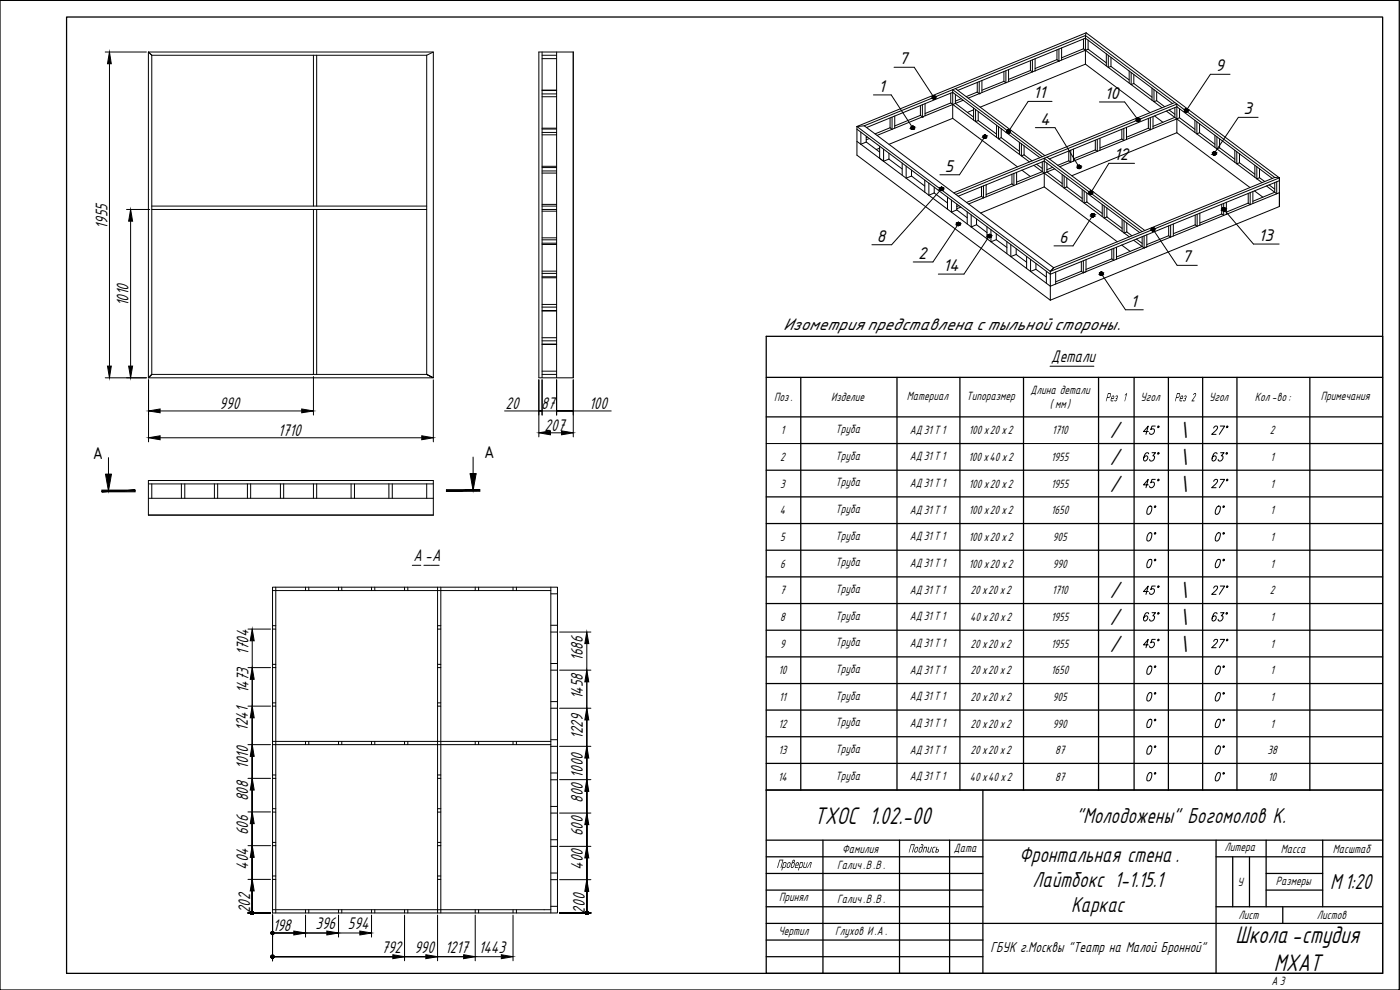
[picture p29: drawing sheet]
<svg xmlns="http://www.w3.org/2000/svg" width="420mm" height="297mm" viewBox="0 0 420 297" stroke-linecap="round" stroke-linejoin="round" font-family="sans-serif">
<defs><g id="words">
<g font-size="8">
<text x="244.3" y="247.1">ТХОС 1.02.-00</text>
<text x="370.8" y="282.9">Школа-студия</text>
<text x="382.3" y="291.2">МХАТ</text>
</g>
<g font-size="7.9">
<text x="333" y="131.5">/</text>
<text x="353.8" y="131.5">\</text>
<text x="333" y="139.5">/</text>
<text x="353.8" y="139.5">\</text>
<text x="333" y="147.5">/</text>
<text x="353.8" y="147.5">\</text>
<text x="333" y="179.5">/</text>
<text x="353.8" y="179.5">\</text>
<text x="333" y="187.5">/</text>
<text x="353.8" y="187.5">\</text>
<text x="333" y="195.5">/</text>
<text x="353.8" y="195.5">\</text>
</g>
<g font-size="7.2">
<text x="322.9" y="246.8">&quot;Молодожены&quot; Богомолов К.</text>
<text x="305.9" y="258.6">Фронтальная стена .</text>
<text x="309.9" y="266.1">Лайтбокс 1-1.15.1</text>
<text x="399.2" y="266.8">М1:20</text>
<text x="321.4" y="273.6">Каркас</text>
</g>
<g font-size="6.2">
<text x="341.8" y="139.7">63°</text>
<text x="362.7" y="139.7">63°</text>
<text x="342.9" y="163.7">0°</text>
<text x="363.4" y="163.7">0°</text>
<text x="341.8" y="187.7">63°</text>
<text x="362.7" y="187.7">63°</text>
<text x="347.8" y="211.7" transform="rotate(-90 347.8 211.7)">0°</text>
<text x="368.3" y="211.7" transform="rotate(-90 368.3 211.7)">0°</text>
<text x="347.8" y="235.7" transform="rotate(-90 347.8 235.7)">0°</text>
<text x="368.3" y="235.7" transform="rotate(-90 368.3 235.7)">0°</text>
</g>
<g font-size="5.7">
<text x="341.8" y="131.6">45°</text>
<text x="362.3" y="131.6">27°</text>
<text x="341.8" y="147.5">45°</text>
<text x="362.3" y="147.5">27°</text>
<text x="342.9" y="155.6">0°</text>
<text x="363.4" y="155.6">0°</text>
<text x="342.9" y="171.4">0°</text>
<text x="363.4" y="171.4">0°</text>
<text x="341.8" y="179.6">45°</text>
<text x="362.3" y="179.6">27°</text>
<text x="341.8" y="195.4">45°</text>
<text x="362.3" y="195.4">27°</text>
<text x="342.9" y="203.6">0°</text>
<text x="363.4" y="203.6">0°</text>
<text x="342.9" y="219.4">0°</text>
<text x="363.4" y="219.4">0°</text>
<text x="342.9" y="227.5">0°</text>
<text x="363.4" y="227.5">0°</text>
</g>
<g font-size="5.6">
<text x="32.2" y="68.6" transform="rotate(-90 32.2 68.6)">1955</text>
<text x="38.6" y="91.9" transform="rotate(-90 38.6 91.9)">1010</text>
<text x="315.5" y="108.5">Детали</text>
<text x="65.9" y="122.7">990</text>
<text x="151.7" y="122.7">20</text>
<text x="162.4" y="122.7">87</text>
<text x="176.8" y="122.7">100</text>
<text x="83.5" y="130.8">1710</text>
<text x="163.4" y="129.3">207</text>
<text x="124.1" y="168.2">А -А</text>
<text x="74.5" y="196.5" transform="rotate(-90 74.5 196.5)">1704</text>
<text x="174.9" y="198.3" transform="rotate(-90 174.9 198.3)">1686</text>
<text x="74.5" y="208.1" transform="rotate(-90 74.5 208.1)">1473</text>
<text x="174.9" y="209.9" transform="rotate(-90 174.9 209.9)">1458</text>
<text x="74.4" y="219.4" transform="rotate(-90 74.4 219.4)">1241</text>
<text x="174.9" y="221.8" transform="rotate(-90 174.9 221.8)">1229</text>
<text x="74.5" y="230.7" transform="rotate(-90 74.5 230.7)">1010</text>
<text x="174.9" y="233.3" transform="rotate(-90 174.9 233.3)">1000</text>
<text x="74.5" y="240.4" transform="rotate(-90 74.5 240.4)">808</text>
<text x="174.9" y="240.9" transform="rotate(-90 174.9 240.9)">800</text>
<text x="74.5" y="250.6" transform="rotate(-90 74.5 250.6)">606</text>
<text x="174.9" y="250.9" transform="rotate(-90 174.9 250.9)">600</text>
<text x="74.5" y="260.9" transform="rotate(-90 74.5 260.9)">404</text>
<text x="174.9" y="261" transform="rotate(-90 174.9 261)">400</text>
<text x="75.1" y="274.1" transform="rotate(-90 75.1 274.1)">202</text>
<text x="175.5" y="274.1" transform="rotate(-90 175.5 274.1)">200</text>
<text x="81.9" y="279.3">198</text>
<text x="94.7" y="278.8">396</text>
<text x="104.4" y="278.8">594</text>
<text x="114.5" y="285.9">792</text>
<text x="124.4" y="285.9">990</text>
<text x="133.6" y="285.9">1217</text>
<text x="143.7" y="285.8">1443</text>
</g>
<g font-size="4.9">
<text x="269.8" y="19.3">7</text>
<text x="364.7" y="21.4">9</text>
<text x="263.6" y="27.6">1</text>
<text x="310" y="29.5">11</text>
<text x="331.4" y="29.7">10</text>
<text x="373.2" y="34.3">3</text>
<text x="312.2" y="37.4">4</text>
<text x="283.5" y="51.5">5</text>
<text x="334.3" y="48.1">12</text>
<text x="263.2" y="72.5">8</text>
<text x="275.6" y="77.7">2</text>
<text x="317.8" y="72.9">6</text>
<text x="377.7" y="72.3">13</text>
<text x="283.1" y="81.4">14</text>
<text x="354.8" y="78.7">7</text>
<text x="339.3" y="92.1">1</text>
<text x="235" y="98.9">Изометрия представлена с тыльной стороны.</text>
<text x="27.9" y="137.6">А</text>
<text x="145.3" y="137.4">А</text>
</g>
<text font-size="4.8" x="297.3" y="285.6">ГБУК г.Москвы &quot;Театр на Малой Бронной&quot;</text>
<g font-size="4">
<text x="309.2" y="118.1">Длина детали</text>
<text x="232.3" y="120.4">Поз.</text>
<text x="249.5" y="120.4">Изделие</text>
<text x="272.1" y="120">Материал</text>
<text x="290.1" y="120">Типоразмер</text>
<text x="315.1" y="122.5">( мм)</text>
<text x="331.7" y="120.4">Рез</text>
<text x="336.9" y="120.4">1</text>
<text x="342.3" y="120.4">Угол</text>
<text x="352.4" y="120.4">Рез 2</text>
<text x="362.8" y="120.4">Угол</text>
<text x="376.6" y="120.4">Кол-во:</text>
<text x="396.4" y="120">Примечания</text>
<text x="234.3" y="130.3">1</text>
<text x="250.7" y="129.9">Труба</text>
<text x="273" y="130.2">АД 31Т 1</text>
<text x="290.7" y="130.3">100 х20 х2</text>
<text x="315.7" y="130.3">1710</text>
<text x="381.1" y="130.3">2</text>
<text x="250.7" y="138">Труба</text>
<text x="234.1" y="138.3">2</text>
<text x="273" y="138.1">АД 31Т 1</text>
<text x="290.7" y="138.3">100 х40х2</text>
<text x="315.5" y="138.3">1955</text>
<text x="381.3" y="138.3">1</text>
<text x="234.1" y="146.3">3</text>
<text x="250.7" y="146">Труба</text>
<text x="273" y="146.1">АД 31Т 1</text>
<text x="290.7" y="146.3">100 х20 х2</text>
<text x="315.5" y="146.3">1955</text>
<text x="381.3" y="146.3">1</text>
<text x="234" y="154.3">4</text>
<text x="250.7" y="154">Труба</text>
<text x="273" y="154.1">АД 31Т 1</text>
<text x="290.7" y="154.3">100 х20 х2</text>
<text x="315.5" y="154.3">1650</text>
<text x="381.3" y="154.3">1</text>
<text x="250.7" y="162">Труба</text>
<text x="234.1" y="162.3">5</text>
<text x="273" y="162.1">АД 31Т 1</text>
<text x="290.7" y="162.3">100 х20 х2</text>
<text x="316" y="162.3">905</text>
<text x="381.3" y="162.3">1</text>
<text x="234.1" y="170.3">6</text>
<text x="250.7" y="170">Труба</text>
<text x="273" y="170.1">АД 31Т 1</text>
<text x="290.7" y="170.3">100 х20 х2</text>
<text x="316" y="170.3">990</text>
<text x="381.3" y="170.3">1</text>
<text x="234.1" y="178.3">7</text>
<text x="250.7" y="178">Труба</text>
<text x="273" y="178.1">АД 31Т 1</text>
<text x="291.3" y="178.3">20 х20 х2</text>
<text x="315.7" y="178.3">1710</text>
<text x="381.1" y="178.3">2</text>
<text x="250.7" y="186">Труба</text>
<text x="234.1" y="186.3">8</text>
<text x="273" y="186.1">АД 31Т 1</text>
<text x="291.2" y="186.3">40 х20 х2</text>
<text x="315.5" y="186.3">1955</text>
<text x="381.3" y="186.3">1</text>
<text x="234.1" y="194.3">9</text>
<text x="250.7" y="194">Труба</text>
<text x="273" y="194.1">АД 31Т 1</text>
<text x="291.3" y="194.3">20 х20 х2</text>
<text x="315.5" y="194.3">1955</text>
<text x="381.3" y="194.3">1</text>
<text x="233.6" y="202.3">10</text>
<text x="250.7" y="202">Труба</text>
<text x="273" y="202.1">АД 31Т 1</text>
<text x="291.3" y="202.3">20 х20 х2</text>
<text x="315.5" y="202.3">1650</text>
<text x="381.3" y="202.3">1</text>
<text x="250.7" y="210">Труба</text>
<text x="233.8" y="210.3">11</text>
<text x="273" y="210.1">АД 31Т 1</text>
<text x="291.3" y="210.3">20 х20 х2</text>
<text x="316" y="210.3">905</text>
<text x="381.3" y="210.3">1</text>
<text x="233.6" y="218.3">12</text>
<text x="250.7" y="218">Труба</text>
<text x="273" y="218.1">АД 31Т 1</text>
<text x="291.3" y="218.3">20 х20 х2</text>
<text x="316" y="218.3">990</text>
<text x="381.3" y="218.3">1</text>
<text x="233.6" y="226.3">13</text>
<text x="250.7" y="226">Труба</text>
<text x="273" y="226.1">АД 31Т 1</text>
<text x="291.3" y="226.3">20 х20 х2</text>
<text x="316.7" y="226.3">87</text>
<text x="380.4" y="226.3">38</text>
<text x="250.7" y="234">Труба</text>
<text x="233.5" y="234.3">14</text>
<text x="273" y="234.1">АД 31Т 1</text>
<text x="291.1" y="234.3">40х40 х2</text>
<text x="316.7" y="234.3">87</text>
<text x="380.6" y="234.3">10</text>
<text x="252.7" y="255.8">Фамилия</text>
<text x="272.5" y="255.8">Подпись</text>
<text x="286.3" y="255.6">Дата</text>
<text x="367.5" y="255.4">Литера</text>
<text x="384.4" y="255.8">Масса</text>
<text x="400" y="255.8">Масштаб</text>
<text x="233" y="260.4">Проверил</text>
<text x="251.2" y="260.8">Галич.В.В.</text>
<text x="371.3" y="265.8">У</text>
<text x="382.9" y="265.5">Размеры</text>
<text x="233.8" y="270.5">Принял</text>
<text x="251.2" y="270.8">Галич.В.В.</text>
<text x="371.6" y="275.8">Лист</text>
<text x="395.2" y="275.8">Листов</text>
<text x="233.6" y="280.4">Чертил</text>
<text x="250.6" y="280.4">Глухов И.А.</text>
<text x="381.6" y="295.6">А 3</text>
</g>
</g></defs>
<!-- layer: 0 -->
<g fill="none" stroke="#000" stroke-width=".3">
<path d="M44.5 15.6h85.5v97.8h-85.5zM94.1 16.6v45.2M95 16.6v45.2M128.1 16.6h-82.5l-1.1-1 1.1 1v95.7l-1.1 1.1 1.1-1.1h82.5M128.1 16.6v95.7M130 15.6l-1.9 1M161.7 15.6h10.3v97.8h-10.3zM162.7 16.6h4.3M162.7 15.6v97.8M162.7 17.6h4.3M167 15.6v97.8M309.2 18.2v3"/>
<path d="M309.8 18v3.6l-.6-.4M310.6 17.6v3.7M317.2 17.9l-6.6 2.7M317.2 15v2.9M317.8 14.7v3.7l-.6-.5M318.6 14.4v3.6M325.2 14.6l-6.6 2.7M325.2 14.6l23.5 17.7M325.2 11.7v2.9M325.8 10.7v8.5M325.8 10.7l-66.4 27M325.8 19.2l-31.6 13"/>
<path d="M325.8 19.2l19.4 14.6M325.8 10.7l56.8 42.5M326 9.8l-.2 .9M326 9.8l-68.8 28.2M326 9.8l58 43.6M326.6 14.8l5.4 4.1M326.6 12.1v2.7M326.6 14.8l-36 14.6M332 16.2v3.6M332.6 16.6v3.6l.8-.3M333.4 19.9l5.5 4.1M333.4 17.2v2.7"/>
<path d="M162.7 38.5h4.3M162.7 27h4.3M162.7 29h4.3M162.7 28.2h4.3M162.7 27.2h4.3M162.7 39.7h4.3M162.7 38.7h4.3M257.2 38v8.6l58 43.5M257.2 38.8l58 43.5 68.8-28.1M257.2 38l58 43.4M258.4 39.7v3.6l1.6-.7M259.4 37.7l-2.2 .3"/>
<path d="M259.4 37.7l56.8 42.6M260.1 38.3l25.8-10.6 26.2 19.6M267.1 38.3l-4.5 1.9M267.1 35.4v2.9M267.7 35.2v3.6l-.6-.5M268.5 34.8v3.7M276.2 34.6l-7.7 3.2M276.2 31.7v2.9M276.2 34.6l.6 .5M276.8 35.1h.1M276.8 31.4v3.7M277.6 31.1v3.6"/>
<path d="M285.3 30.9l-7.7 3.2M285.3 30.9l23.6 17.7M285.3 28v2.9M285.9 35.5v-8.6l26.9 20.1M285.9 35.5l-19.1 7.8M285.9 35.5l19.5 14.6M286.7 26.6l26.9 20.1M286.7 28.3v2.7l5.5 4.1M287.4 27.1l38.4-15.6 26.1 19.6M288.5 29.6l-1.8 .7M289.1 30.1l-25.9 10.5M292.2 32.4v3.7"/>
<path d="M292.2 33l-1.9 .7M292.8 32.9v3.6l.8-.3M293.3 27.6l-3.3 1.4M293.3 24.7v2.9M293.3 27.6l.6 .5M293.6 33.5v2.7M293.6 36.2l5.5 4M293.9 28.1h.1M293.9 24.5v3.6M294.7 24.2v3.6M299.1 37.6v3.6M299.7 38v3.6l.8-.3"/>
<path d="M300.5 38.6v2.7M301.3 24.4l-6.6 2.7M301.3 21.4v3M301.9 21.2v3.6l-.6-.4M302.7 20.9v3.6M309.2 21.2l-6.5 2.6M336.7 38.8v2.9M337.3 38.6v3.6l-.6-.5M338.1 38.2v3.7M338.9 21.3v3.6M339.5 21.7v3.7l.8-.4M340.3 25l5.4 4.2"/>
<path d="M340.3 22.4v2.6M344.6 35.5v3M344.6 38.5l-6.5 2.7M345.2 35.3v3.6l-.6-.4M345.7 26.4v3.7M346 35v3.6M346.3 26.9v3.6l.8-.3M346.5 34.8l2.5 1.9M347.1 30.2l2.4 1.8M347.1 27.5v2.7M350.1 33.3l28.7 21.5M350.9 33l1.7 1.3"/>
<path d="M352.6 30.8l-66.3 27.1M352.6 32.3v2.9l-6.6 2.7M353.2 39.8v-8.6l-66.3 27.1M353.2 39.8l22 16.5M353.2 39.8l-31.6 12.9M354 35.3l4.6 3.5M354 35.3l-35.9 14.7M354 32.7v2.6M358.6 36.1v3.6M359.2 36.6v3.6l.8-.4M360 39.8l4.6 3.5M360 37.2v2.6"/>
<path d="M162.7 49.9h4.3M162.7 51.9h4.3M162.7 40.5h4.3M162.7 51.3h4.3M162.7 50.3h4.3M257.2 42.4l58 43.5 68.8-28.1M260 40.9v1.7M260 42.6l4 3M260.3 41.1l-.3 .2M260.9 41.6l-.9 .3M264 43.9v3.6l1.2 .9M264 44.5l-1 .4"/>
<path d="M265.2 44.8v3.6M266.8 47.7l-1.6 .7M266.8 47.7l4 3M266.8 46v1.7M270.8 49v3.6M271.9 49.9v3.6l1.7-.7M273.6 52.8l3.9 3M273.6 51v1.8M277.5 54v3.7M278.8 54.9v3.7l1.6-.7M280.4 56.2v1.7M280.4 57.9l4 3"/>
<path d="M284.4 59.1v3.7M287.6 58.9l25.8-10.6 28.7 21.5M294.6 56v2.9M294.6 58.9l-4.5 1.8M295.1 55.7v3.7l-.5-.5M296 55.4v3.6M300.5 41.3l5.4 4.1M303.7 52.3v2.9M303.7 55.2l.5 .5M303.7 55.2l-7.7 3.2M304.3 52v3.7M305.1 51.7v3.6"/>
<path d="M305.9 42.7v3.6M306.5 43.2v3.6l.8-.3M306.7 51l2.5 1.9M307.3 43.8v2.7M307.3 46.5l2.5 1.8M310.3 49.6l28.6 21.5M311.1 49.3l1.7 1.2M312.8 48.5v3l-7.7 3.1M313.4 47.5l29.4 22M313.4 47.5v8.6M313.4 56.1l21.9 16.4M313.4 47.5l.1 .1"/>
<path d="M313.4 56.1l-19.1 7.8M314.2 47.1l29.4 22.1M314.2 48.9v2.7l4.6 3.5M314.9 47.7l38.3-15.7 28.6 21.5M315.9 50.2l-1.7 .7M316.5 50.7l-25.8 10.5M318.8 52.4v3.6M319.4 52.8v3.6l.8-.3M320.2 53.4v2.7M320.2 56.1l4.6 3.4M320.8 45.3v2.9M320.8 48.2l-3.3 1.4"/>
<path d="M321.4 45.1v3.6l-.6-.5M322.2 44.7v3.6M324.8 56.8v3.7M325.4 57.3v3.6l.8-.3M326.2 57.9v2.7M328.7 42.1v2.9M328.7 45l-6.5 2.7M329.3 41.8v3.6l-.6-.4M330.1 41.5v3.6M336.7 41.7l-6.6 2.7M364.6 40.6v3.6M365.2 41v3.6l.8-.2"/>
<path d="M366 44.4l4.6 3.4M366 41.6v2.8M370.6 45.1v3.6M371.2 45.5v3.6l.8-.3M372 48.8l4.6 3.5M372 46.1v2.7M374.6 58v2.9M375.2 57.8v3.6l-.6-.5M376 57.4v3.7M376.5 57.3l2.5 1.9M376.6 49.6v3.6M377.2 50v3.7l.8-.4"/>
<path d="M378 53.3l1.6 1.2M378 50.6v2.7M380.9 55.5l1.7 1.3M382.6 53.2l1.4 .2M382.6 53.2l-66.4 27.1M382.6 54.8v2.9l-6.6 2.7M383.2 54.5v3.7l-3.1-2.4M384 53.4v8.6l-68.8 28.1M384 53.4l-68.8 28M45.6 62.9h82.5M45.6 61.8h82.5M94.1 62.9v49.4"/>
<path d="M95 62.9v49.4M162.7 62.9h4.3M162.7 61.8h4.3M162.7 71.4h4.3M162.7 73.3h4.3M162.7 61.3h4.3M162.7 63.4h4.3M162.7 73h4.3M162.7 72h4.3M285.5 60v3.7l1.6-.7M287.1 61.2v1.8M287.1 63l3.2 2.3"/>
<path d="M287.8 61.7l-.7 .3M288.4 62.1l-1.3 .5M290.3 63.6v3.6M291.5 64.5v3.6l1.6-.7M293.1 65.7v1.7M293.1 67.4l3.1 2.4M296.2 68.1v3.6M297.4 68.9v3.6l1.6-.6M299 70.1v1.8M299 71.9l3.2 2.3M302.2 72.5v3.6M303.4 73.4v3.6l1.6-.6"/>
<path d="M305 74.6v1.8M305 76.4l3.1 2.3M308.1 76.9v3.6M309.3 77.8v3.6l1.6-.6M310.9 79v1.8M324.5 78.5v2.9M325.1 78.2v3.7M325.9 77.9v3.6l-.8 .4M326.2 60.6l4.6 3.4M330.8 61.4v3.6M331.4 61.8v3.6l.8-.3M332.2 62.4v2.7"/>
<path d="M332.2 65.1l4.6 3.4M333.7 74.7v3M333.7 77.7l-7.8 3.1M334.3 74.5v3.6l-.6-.4M335.1 74.2v3.6M336.6 73.5l2.6 1.9M336.8 65.9v3.6M337.4 66.3v3.6l.8-.3M338.2 66.9v2.7M338.2 69.6l1.5 1.2M340.2 72.1l3.2 2.3M341 71.7l1.8 1.3"/>
<path d="M342.8 71v2.9l-7.7 3.2M343.4 70.8v3.6M344.2 70.5v3.6l-.8 .3M350.7 67.8v2.9M350.7 70.7l-6.5 2.7M351.3 67.5v3.6l-.6-.4M352.1 67.2v3.6M358.7 64.5v3M358.7 67.5l-6.5 2.6M359.3 64.3v3.6l-.6-.4M360.1 64v3.6M366.6 61.3v2.9"/>
<path d="M366.6 64.2l-6.4 2.7M367.2 61v3.6l-.6-.4M368 60.7v3.6M374.6 60.9l-6.5 2.7M162.7 91.3h4.3M162.7 93.3h4.3M162.7 81.4h4.3M162.7 83.3h4.3M162.7 93.2h4.3M162.7 92.1h4.3M162.7 83h4.3M162.7 82h4.3"/>
<path d="M310.9 80.8l3.1 2.3M314 81.4v3.6M315.2 81.4v8.7M316.2 80.3l-1 1.1M316.8 81.6v3.6M324.5 81.4l.6 .5M324.5 81.4l-7.6 3.1M128.1 112.3l1.9 1.1-1.9-1.1M162.7 112.3h4.3M162.7 111.4h4.3M162.7 101.3h4.3M162.7 103.4h4.3"/>
<path d="M162.7 103.2h4.3M162.7 102.3h4.3M32.6 137.3v10M142 137.1v10.1M44.5 149.5h85.5M44.5 144.2h85.5v10.3h-85.5zM44.5 145.2h85.5M45.6 145.2v4.3M54.4 145.2v4.3M55.5 145.2v4.3M64.3 145.2v4.3M65.3 145.2v4.3"/>
<path d="M74.3 145.2v4.3M75.2 145.2v4.3M84.2 145.2v4.3M85.1 145.2v4.3M94.1 145.2v4.3M95 145.2v4.3M105.4 145.2v4.3M106.4 145.2v4.3M116.7 145.2v4.3M117.7 145.2v4.3M128.1 145.2v4.3M81.8 176.2h85.5v97.7h-85.5z"/>
<path d="M81.8 177.2h83.5M82.8 176.2v97.7M91.7 176.2v1M92.7 176.2v1M101.6 176.2v1M102.6 176.2v1M111.5 176.2v1M112.5 176.2v1M121.4 176.2v1M122.4 176.2v1M123.7 169.6h2.6M127.2 169.6h2"/>
<path d="M129.3 169.6h2.5M131.3 176.2v97.7M132.3 176.2v97.7M142.6 176.2v1M143.6 176.2v1M154 176.2v1M155 176.2v1M165.3 178.2h2M165.3 176.2v97.7M81.8 199.3h1M81.8 188.8h1M81.8 187.7h1"/>
<path d="M131.3 199.3h1M131.3 188.8h1M131.3 187.7h1M165.3 199.1h2M165.3 187.6h2M165.3 189.6h2M81.8 211.9h1M81.8 210.9h1M81.8 200.3h1M131.3 211.9h1M131.3 210.9h1M131.3 200.3h1"/>
<path d="M165.3 210.5h2M165.3 212.5h2M165.3 201.1h2M81.8 233.5h1M81.8 232.5h1M81.8 223.4h83.5M81.8 222.4h83.5M91.7 222.4v1M92.7 222.4v1M101.6 222.4v1M102.6 222.4v1M111.5 222.4v1"/>
<path d="M112.5 222.4v1M121.4 222.4v1M122.4 222.4v1M131.3 233.5h1M131.3 232.5h1M142.6 222.4v1M143.6 222.4v1M154 222.4v1M155 222.4v1M165.3 231.9h2M165.3 234h2M165.3 221.9h2"/>
<path d="M165.3 223.9h2M81.8 253.7h1M81.8 252.8h1M81.8 243.7h1M81.8 242.6h1M131.3 253.7h1M131.3 252.8h1M131.3 243.7h1M131.3 242.6h1M165.3 242h2M165.3 244h2M165.3 252h2"/>
<path d="M165.3 253.9h2M81.8 273h83.5M81.8 263.8h1M81.8 262.8h1M91.7 273v.9M92.7 273v.9M101.6 273v.9M102.6 273v.9M111.5 273v.9M112.5 273v.9M121.4 273v.9M122.4 273v.9"/>
<path d="M131.3 263.8h1M131.3 262.8h1M142.6 273v.9M143.6 273v.9M154 273v.9M155 273v.9M165.3 271.9h2M165.3 261.9h2M165.3 263.9h2"/>
</g>
<g fill="none" stroke="#000" stroke-width=".38">
<path d="M0 .1h419.9v296.9h-419.9zM20 5.1h395v286.9h-395zM230 237.1h185v54.9h-185zM295 237.1v54.9M230 252.1h185M230 257.1h65M247 252.1v39.9M270 252.1v39.9M285 252.1v39.9M365 257.1h50M365 252.1v39.9M370 257.1v15"/>
<path d="M375 257.1v15M380 252.1v20M397 252.1v20M230 262.1h65M230 267.1h65M230 272.1h65M230 277.1h185M365 272.1h50M380 262.1h17M380 267.1h17M385 272.1v5M230 282.1h65"/>
<path d="M230 287h65"/>
</g>
<g fill="#000">
<path d="M241.4 258.7l.2 .1-.3 1.3 .5 .1 .6-1.5-.5 1.7-.9-.1zM243 258.8l.6-.1-.4 1.7-.2-.1 .4-1.4h-.2l-1 1.5zM278.6 254.2l.2-.1-.3 1.4 .6 .1 .3-1.4 .3-.1-.6 1.7h-.6l-.2-.2zM280 254.3l.2-.2h.6l-.1 .2-.6 .2-.2 1 .4 .1v.2l-.6-.2z"/>
<path d="M240.1 258.8l.7-.1 .2 .5-.3 1-.8 .2-.4 .8zM240.3 258.9l-.4 1.3 .7-.2 .2-1z"/>
<path d="M281.1 254.1h.2l-.2 .7h.5l.2 .5-.4 .5h-.7zM281.1 255l-.2 .6 .6-.1 .1-.3z"/>
</g>
<g fill="none" stroke="#000" stroke-width=".3">
<path d="M31.6 15.6h12.3M32.9 19.1v90.7M38 62.9h7M39.2 66.4v43.4M31.6 113.4h12.3M44.6 113.9v18.7M94.1 113v11.5M130 113.9v18.7M161.7 113.9v17.2M162.7 113.9v10.6M167 113.9v10.6M172 113.9v17.2"/>
<path d="M48 131.3h78.6M48 123.3h42.6M151.4 123.3h10.3M162.7 123.3h-1h1M162.7 123.3h4.3M165.2 129.9h3.3M172 123.3h-5h5M172 123.3h11.4M74.4 188.8h6.8M75.7 192.3v81.6M167.9 189.6h9.4M176.1 193.1v80.8"/>
<path d="M74.4 211.9h6.8M74.4 200.3h6.8M167.9 212.5h9.4M167.9 201.1h9.4M74.4 223.4h6.8M74.4 233.5h6.8M167.9 233.9h9.4M167.9 223.9h9.4M74.4 253.7h6.8M74.4 243.6h6.8M167.9 253.9h9.4M167.9 244h9.4"/>
<path d="M74.4 273.9h6.8M74.4 263.8h6.8M81.8 274.6v13.7M81.8 279.9h26.2M91.7 274.6v6.6M101.6 274.6v6.6M111.5 274.6v6.6M121.4 274.6v13.7M131.3 274.6v13.7M142.6 274.6v13.7M154 274.6v13.7M167.9 273.9h9.4"/>
<path d="M167.9 263.9h9.4M81.8 287h68.7"/>
</g>
<g fill="#000" stroke="#000" stroke-width=".3">
<path d="M32.9 15.6l.5 3.5h-1.1zM39.2 62.9l.6 3.5h-1.2zM32.3 109.8h1.1l-.5 3.6zM38.6 109.8h1.2l-.6 3.6zM44.6 131.3l3.4-.5v1.1zM44.6 123.3l3.4-.6v1.2zM90.6 122.7l3.5 .6-3.5 .6zM126.6 130.8l3.4 .5-3.4 .6zM161.7 129.9l3.5-.6v1.2zM168.5 129.3l3.5 .6-3.5 .6zM75.7 188.8l.6 3.5h-1.2zM176.1 189.6l.6 3.5h-1.2z"/>
<path d="M75.7 211.9l.6 3.5h-1.2zM75.7 200.3l.6 3.5h-1.2zM176.1 212.5l.6 3.5h-1.2zM176.1 201.1l.6 3.5h-1.2zM75.7 223.4l.6 3.5h-1.2zM75.7 233.5l.6 3.6h-1.2zM176.1 233.9l.6 3.5h-1.2zM176.1 223.9l.6 3.5h-1.2zM75.7 253.7l.6 3.5h-1.2zM75.7 243.6l.6 3.5h-1.2zM176.1 253.9l.6 3.5h-1.2zM176.1 244l.6 3.4h-1.2z"/>
<path d="M75.7 263.8l.6 3.5h-1.2zM88.2 279.3l3.5 .6-3.5 .6zM98.1 279.3l3.5 .6-3.5 .6zM108 279.3l3.5 .6-3.5 .6zM176.1 263.9l.6 3.5h-1.2zM117.9 286.5l3.5 .5-3.5 .6zM127.8 286.5l3.5 .5-3.5 .6zM139.1 286.5l3.5 .5-3.5 .6zM150.5 286.5l3.5 .5-3.5 .6z"/>
</g>
<!-- layer: 0 -->
<g fill="#000" stroke="#000" stroke-width=".3">
<path d="M31.7 142.3h1.7zM31.7 142.3h1.7l-.8 5z"/>
<path d="M30.6 147.6h10v-.5zM30.6 147.1h10l-10 .5z"/>
<path d="M134 146.9v.5l10-.5zM134 147.4l10-.5v.5z"/>
<path d="M141.1 142.2h1.8zM141.1 142.2h1.8l-.9 5z"/>
<path d="M75.3 273.9v.2l.4-.2zM75.3 274.1l.4-.2-.2 .4zM75.7 273.9l-.2 .4h.2z"/>
<path d="M75.3 273.9v.2l.4-.2zM75.3 274.1l.4-.2-.2 .4zM75.7 273.9l-.2 .4h.2z"/>
<path d="M75.3 273.9v.2l.4-.2zM75.3 274.1l.4-.2-.2 .4zM75.7 273.9l-.2 .4h.2z"/>
<path d="M75.3 273.9v.2l.4-.2zM75.3 274.1l.4-.2-.2 .4zM75.7 273.9l-.2 .4h.2z"/>
<path d="M75.3 273.9v.2l.4-.2zM75.3 274.1l.4-.2-.2 .4zM75.7 273.9l-.2 .4h.2z"/>
<path d="M75.3 273.9v.2l.4-.2zM75.3 274.1l.4-.2-.2 .4zM75.7 273.9l-.2 .4h.2z"/>
<path d="M75.3 273.9v.2l.4-.2zM75.3 274.1l.4-.2-.2 .4zM75.7 273.9l-.2 .4h.2z"/>
<path d="M75.3 273.9v.2l.4-.2zM75.3 274.1l.4-.2-.2 .4zM75.7 273.9l-.2 .4h.2z"/>
<path d="M75.7 273.9v.4h.2zM75.7 273.9l.4 .2-.2 .2zM75.7 273.9l.4 .2v-.2z"/>
<path d="M75.5 273.5l.2 .4v-.4zM75.5 273.5l.2 .4-.4-.2zM75.3 273.7v.2h.4z"/>
<path d="M75.7 273.9v.4h.2zM75.7 273.9l.4 .2-.2 .2zM75.7 273.9l.4 .2v-.2z"/>
<path d="M75.5 273.5l.2 .4v-.4zM75.5 273.5l.2 .4-.4-.2zM75.3 273.7v.2h.4z"/>
<path d="M75.7 273.9v.4h.2zM75.7 273.9l.4 .2-.2 .2zM75.7 273.9l.4 .2v-.2z"/>
<path d="M75.5 273.5l.2 .4v-.4zM75.5 273.5l.2 .4-.4-.2zM75.3 273.7v.2h.4z"/>
<path d="M75.7 273.9v.4h.2zM75.7 273.9l.4 .2-.2 .2zM75.7 273.9l.4 .2v-.2z"/>
<path d="M75.5 273.5l.2 .4v-.4zM75.5 273.5l.2 .4-.4-.2zM75.3 273.7v.2h.4z"/>
<path d="M75.7 273.9v.4h.2zM75.7 273.9l.4 .2-.2 .2zM75.7 273.9l.4 .2v-.2z"/>
<path d="M75.5 273.5l.2 .4v-.4zM75.5 273.5l.2 .4-.4-.2zM75.3 273.7v.2h.4z"/>
<path d="M75.7 273.9v.4h.2zM75.7 273.9l.4 .2-.2 .2zM75.7 273.9l.4 .2v-.2z"/>
<path d="M75.5 273.5l.2 .4v-.4zM75.5 273.5l.2 .4-.4-.2zM75.3 273.7v.2h.4z"/>
<path d="M75.7 273.9v.4h.2zM75.7 273.9l.4 .2-.2 .2zM75.7 273.9l.4 .2v-.2z"/>
<path d="M75.5 273.5l.2 .4v-.4zM75.5 273.5l.2 .4-.4-.2zM75.3 273.7v.2h.4z"/>
<path d="M75.7 273.9v.4h.2zM75.7 273.9l.4 .2-.2 .2zM75.7 273.9l.4 .2v-.2z"/>
<path d="M75.5 273.5l.2 .4v-.4zM75.5 273.5l.2 .4-.4-.2zM75.3 273.7v.2h.4z"/>
<path d="M75.7 273.9h.4v-.2zM75.9 273.5l.2 .2-.4 .2zM75.7 273.5v.4l.2-.4z"/>
<path d="M75.7 273.9h.4v-.2zM75.9 273.5l.2 .2-.4 .2zM75.7 273.5v.4l.2-.4z"/>
<path d="M75.7 273.9h.4v-.2zM75.9 273.5l.2 .2-.4 .2zM75.7 273.5v.4l.2-.4z"/>
<path d="M75.7 273.9h.4v-.2zM75.9 273.5l.2 .2-.4 .2zM75.7 273.5v.4l.2-.4z"/>
<path d="M75.7 273.9h.4v-.2zM75.9 273.5l.2 .2-.4 .2zM75.7 273.5v.4l.2-.4z"/>
<path d="M75.7 273.9h.4v-.2zM75.9 273.5l.2 .2-.4 .2zM75.7 273.5v.4l.2-.4z"/>
<path d="M75.7 273.9h.4v-.2zM75.9 273.5l.2 .2-.4 .2zM75.7 273.5v.4l.2-.4z"/>
<path d="M75.7 273.9h.4v-.2zM75.9 273.5l.2 .2-.4 .2zM75.7 273.5v.4l.2-.4z"/>
<path d="M81.4 279.9v.2l.4-.2zM81.4 280.1l.4-.2-.2 .4zM81.8 279.9l-.2 .4 .2 .1z"/>
<path d="M81.4 279.9v.2l.4-.2zM81.4 280.1l.4-.2-.2 .4zM81.8 279.9l-.2 .4 .2 .1z"/>
<path d="M81.4 279.9v.2l.4-.2zM81.4 280.1l.4-.2-.2 .4zM81.8 279.9l-.2 .4 .2 .1z"/>
<path d="M81.6 279.6l.2 .3v-.4zM81.4 279.7l.2-.1 .2 .3zM81.4 279.7v.2h.4z"/>
<path d="M81.6 279.6l.2 .3v-.4zM81.4 279.7l.2-.1 .2 .3zM81.4 279.7v.2h.4z"/>
<path d="M81.6 279.6l.2 .3v-.4zM81.4 279.7l.2-.1 .2 .3zM81.4 279.7v.2h.4z"/>
<path d="M81.8 279.9h.5l-.1-.2zM82 279.6l.2 .1-.4 .2zM81.8 279.5v.4l.2-.3z"/>
<path d="M81.8 279.9h.5l-.1-.2zM82 279.6l.2 .1-.4 .2zM81.8 279.5v.4l.2-.3z"/>
<path d="M81.8 279.9h.5l-.1-.2zM82 279.6l.2 .1-.4 .2zM81.8 279.5v.4l.2-.3z"/>
<path d="M175.7 273.9v.2l.4-.2zM175.7 274.1l.4-.2-.2 .4zM176.1 273.9l-.2 .4h.2z"/>
<path d="M175.7 273.9v.2l.4-.2zM175.7 274.1l.4-.2-.2 .4zM176.1 273.9l-.2 .4h.2z"/>
<path d="M175.7 273.9v.2l.4-.2zM175.7 274.1l.4-.2-.2 .4zM176.1 273.9l-.2 .4h.2z"/>
<path d="M175.7 273.9v.2l.4-.2zM175.7 274.1l.4-.2-.2 .4zM176.1 273.9l-.2 .4h.2z"/>
<path d="M175.7 273.9v.2l.4-.2zM175.7 274.1l.4-.2-.2 .4zM176.1 273.9l-.2 .4h.2z"/>
<path d="M175.7 273.9v.2l.4-.2zM175.7 274.1l.4-.2-.2 .4zM176.1 273.9l-.2 .4h.2z"/>
<path d="M175.7 273.9v.2l.4-.2zM175.7 274.1l.4-.2-.2 .4zM176.1 273.9l-.2 .4h.2z"/>
<path d="M175.7 273.9v.2l.4-.2zM175.7 274.1l.4-.2-.2 .4zM176.1 273.9l-.2 .4h.2z"/>
<path d="M176.1 273.9v.4h.2zM176.1 273.9l.4 .2-.2 .2zM176.1 273.9l.4 .2v-.2z"/>
<path d="M175.9 273.5l.2 .4v-.4zM175.9 273.5l.2 .4-.4-.2zM175.7 273.7v.2h.4z"/>
<path d="M176.1 273.9v.4h.2zM176.1 273.9l.4 .2-.2 .2zM176.1 273.9l.4 .2v-.2z"/>
<path d="M175.9 273.5l.2 .4v-.4zM175.9 273.5l.2 .4-.4-.2zM175.7 273.7v.2h.4z"/>
<path d="M176.1 273.9v.4h.2zM176.1 273.9l.4 .2-.2 .2zM176.1 273.9l.4 .2v-.2z"/>
<path d="M175.9 273.5l.2 .4v-.4zM175.9 273.5l.2 .4-.4-.2zM175.7 273.7v.2h.4z"/>
<path d="M176.1 273.9v.4h.2zM176.1 273.9l.4 .2-.2 .2zM176.1 273.9l.4 .2v-.2z"/>
<path d="M175.9 273.5l.2 .4v-.4zM175.9 273.5l.2 .4-.4-.2zM175.7 273.7v.2h.4z"/>
<path d="M176.1 273.9v.4h.2zM176.1 273.9l.4 .2-.2 .2zM176.1 273.9l.4 .2v-.2z"/>
<path d="M175.9 273.5l.2 .4v-.4zM175.9 273.5l.2 .4-.4-.2zM175.7 273.7v.2h.4z"/>
<path d="M176.1 273.9v.4h.2zM176.1 273.9l.4 .2-.2 .2zM176.1 273.9l.4 .2v-.2z"/>
<path d="M175.9 273.5l.2 .4v-.4zM175.9 273.5l.2 .4-.4-.2zM175.7 273.7v.2h.4z"/>
<path d="M176.1 273.9v.4h.2zM176.1 273.9l.4 .2-.2 .2zM176.1 273.9l.4 .2v-.2z"/>
<path d="M175.9 273.5l.2 .4v-.4zM175.9 273.5l.2 .4-.4-.2zM175.7 273.7v.2h.4z"/>
<path d="M176.1 273.9v.4h.2zM176.1 273.9l.4 .2-.2 .2zM176.1 273.9l.4 .2v-.2z"/>
<path d="M175.9 273.5l.2 .4v-.4zM175.9 273.5l.2 .4-.4-.2zM175.7 273.7v.2h.4z"/>
<path d="M176.1 273.9h.4v-.2zM176.3 273.5l.2 .2-.4 .2zM176.1 273.5v.4l.2-.4z"/>
<path d="M176.1 273.9h.4v-.2zM176.3 273.5l.2 .2-.4 .2zM176.1 273.5v.4l.2-.4z"/>
<path d="M176.1 273.9h.4v-.2zM176.3 273.5l.2 .2-.4 .2zM176.1 273.5v.4l.2-.4z"/>
<path d="M176.1 273.9h.4v-.2zM176.3 273.5l.2 .2-.4 .2zM176.1 273.5v.4l.2-.4z"/>
<path d="M176.1 273.9h.4v-.2zM176.3 273.5l.2 .2-.4 .2zM176.1 273.5v.4l.2-.4z"/>
<path d="M176.1 273.9h.4v-.2zM176.3 273.5l.2 .2-.4 .2zM176.1 273.5v.4l.2-.4z"/>
<path d="M176.1 273.9h.4v-.2zM176.3 273.5l.2 .2-.4 .2zM176.1 273.5v.4l.2-.4z"/>
<path d="M176.1 273.9h.4v-.2zM176.3 273.5l.2 .2-.4 .2zM176.1 273.5v.4l.2-.4z"/>
<path d="M81.4 287v.3l.4-.3zM81.4 287.3l.4-.3-.2 .4zM81.8 287l-.2 .4 .2 .1z"/>
<path d="M81.4 287v.3l.4-.3zM81.4 287.3l.4-.3-.2 .4zM81.8 287l-.2 .4 .2 .1z"/>
<path d="M81.4 287v.3l.4-.3zM81.4 287.3l.4-.3-.2 .4zM81.8 287l-.2 .4 .2 .1z"/>
<path d="M81.4 287v.3l.4-.3zM81.4 287.3l.4-.3-.2 .4zM81.8 287l-.2 .4 .2 .1z"/>
<path d="M81.8 279.9v.5l.2-.1zM81.8 279.9l.4 .2-.2 .2zM81.8 279.9l.4 .2 .1-.2z"/>
<path d="M81.8 279.9v.5l.2-.1zM81.8 279.9l.4 .2-.2 .2zM81.8 279.9l.4 .2 .1-.2z"/>
<path d="M81.8 279.9v.5l.2-.1zM81.8 279.9l.4 .2-.2 .2zM81.8 279.9l.4 .2 .1-.2z"/>
<path d="M81.8 287v.5l.2-.1zM81.8 287l.4 .3-.2 .1zM81.8 287l.4 .3 .1-.3z"/>
<path d="M81.6 286.7l.2 .3v-.4zM81.6 286.7l.2 .3-.4-.2zM81.4 286.8v.2h.4z"/>
<path d="M81.8 287v.5l.2-.1zM81.8 287l.4 .3-.2 .1zM81.8 287l.4 .3 .1-.3z"/>
<path d="M81.6 286.7l.2 .3v-.4zM81.6 286.7l.2 .3-.4-.2zM81.4 286.8v.2h.4z"/>
<path d="M81.8 287v.5l.2-.1zM81.8 287l.4 .3-.2 .1zM81.8 287l.4 .3 .1-.3z"/>
<path d="M81.6 286.7l.2 .3v-.4zM81.6 286.7l.2 .3-.4-.2zM81.4 286.8v.2h.4z"/>
<path d="M81.8 287v.5l.2-.1zM81.8 287l.4 .3-.2 .1zM81.8 287l.4 .3 .1-.3z"/>
<path d="M81.6 286.7l.2 .3v-.4zM81.6 286.7l.2 .3-.4-.2zM81.4 286.8v.2h.4z"/>
<path d="M81.8 287h.5l-.1-.2zM82 286.7l.2 .1-.4 .2zM81.8 286.6v.4l.2-.3z"/>
<path d="M81.8 287h.5l-.1-.2zM82 286.7l.2 .1-.4 .2zM81.8 286.6v.4l.2-.3z"/>
<path d="M81.8 287h.5l-.1-.2zM82 286.7l.2 .1-.4 .2zM81.8 286.6v.4l.2-.3z"/>
<path d="M81.8 287h.5l-.1-.2zM82 286.7l.2 .1-.4 .2zM81.8 286.6v.4l.2-.3z"/>
</g>
<g fill="none" stroke="#000" stroke-width=".3">
<path d="M262.1 28.5h5.4l6.4 9.9M268.3 20.2h6.1l5.9 9M273.4 38.4l.5-.5 .5 .5-.5 .4zM280.3 28.7l.5 .5-.5 .5-.5-.5zM302.1 39.5l.5-.5 .5 .5-.5 .5zM310.7 38.3h5.9l7.2 11.8M315.7 30.4h-7.1l-6 9.1M329.9 30.6h7.6l4 5.3M341.5 35.4l.6 .5-.6 .5-.5-.5zM355.5 33.1l.5-.5 .5 .5-.5 .5zM369.1 22.3h-5.8l-7.3 10.8M377.6 35.2h-6l-7.2 10.8"/>
<path d="M282.1 56.7l.5-.5 .5 .5-.5 .5zM282.6 56.7l-15 16.7h-5.9M295.1 41l.5-.5 .5 .5-.5 .5zM295.6 41l-7.6 11.4h-5.9M323.3 50.1l.5-.5 .6 .5-.6 .5zM326.9 57.8l.5-.5 .5 .5-.5 .5zM340.5 49h-7.7l-5.4 8.8M364.4 45.5l.5 .5-.5 .6-.5-.6zM287.1 67.2l.5-.5 .5 .5-.5 .5zM287.6 67.2l-7.6 11.4h-5.9M296.9 70.3l.5 .5-.5 .5-.4-.5zM296.9 70.8l-7.6 11.4h-7.7"/>
<path d="M327.5 64.6l.5-.5 .5 .5-.5 .5zM328 64.6l-6 9.2h-5.7M345.5 68.8l.5-.5 .5 .5-.5 .5zM346 68.8l7.3 10.8h6M366.8 62.8l.5-.5 .5 .5-.5 .5zM367.3 62.8l8.9 10.4h7.7M330 82.2l.5-.6 .5 .6-.5 .4zM330.5 82.2l7.3 10.7h5.3"/>
</g>
<g fill="#000" stroke="#000" stroke-width=".3">
<path d="M273.8 38.8h.3zM273.9 37.9h.1zM280.1 29.7h.4zM280.2 28.7h.2zM302.5 39.9h.3zM302.6 39h.1zM341.4 36.4h.3zM341.5 35.4h.1zM355.9 33.6h.3zM355.9 32.6h.2zM282.4 57.1h.3zM282.5 56.2h.2z"/>
<path d="M295.4 41.5h.3zM295.5 40.5h.2zM323.7 50.6h.3zM323.8 49.6h.1zM327.2 58.3h.3zM327.3 57.3h.1zM364.2 46.5h.4zM364.3 45.6h.2zM287.4 67.7h.4zM287.5 66.7h.2zM296.8 71.3h.3zM296.8 70.3h.2z"/>
<path d="M327.8 65.1h.4zM327.9 64.1h.2zM345.9 69.3h.3zM345.9 68.3h.2zM367.1 63.3h.4zM367.2 62.3h.2zM330.4 82.6h.3zM330.5 81.6h.1z"/>
<path d="M273.8 38.8h.2zM273.9 38.8h.1z"/>
<path d="M273.9 37.9h.2zM273.8 37.9h.3z"/>
<path d="M273.8 37.9h.4zM273.7 37.9h.5z"/>
<path d="M273.7 37.9l.5 .1zM273.7 37.9l.5 .1z"/>
<path d="M273.7 38.8h.5zM273.7 38.8h.4z"/>
<path d="M273.6 38h.7zM273.6 38h.7z"/>
<path d="M273.6 38.8h.6zM273.6 38.8h.6z"/>
<path d="M273.6 38l.8 .1zM273.6 38l.8 .1z"/>
<path d="M273.6 38.7h.7zM273.6 38.7l.6 .1z"/>
<path d="M273.5 38.1l.9 .1zM273.5 38.1l.9 .1z"/>
<path d="M273.5 38.6h.9zM273.5 38.6l.8 .1z"/>
<path d="M273.5 38.2l.9 .1zM273.5 38.2l.9 .1z"/>
<path d="M273.4 38.3l1 .1zM273.4 38.3l1 .1z"/>
<path d="M273.4 38.4l1 .1zM273.4 38.4l1 .1z"/>
<path d="M273.4 38.5l1 .1zM273.4 38.5l1 .1z"/>
<path d="M273.5 38.6h.9zM273.5 38.6h.9z"/>
<path d="M280.1 29.7h.3zM280.2 29.7h.2z"/>
<path d="M280.2 28.7l.3 .1zM280.1 28.8h.4z"/>
<path d="M280.1 28.8h.4zM280 28.8h.5z"/>
<path d="M280 28.8l.6 .1zM280 28.8l.6 .1z"/>
<path d="M280 29.7h.5zM280 29.7h.5z"/>
<path d="M280 28.9h.7zM279.9 28.9h.8z"/>
<path d="M280 29.6h.6zM280 29.6l.5 .1z"/>
<path d="M279.9 28.9l.9 .1zM279.9 28.9l.9 .1z"/>
<path d="M279.9 29.6h.8zM279.9 29.6h.7z"/>
<path d="M279.9 29l.9 .1zM279.9 29l.9 .1z"/>
<path d="M279.8 29.1l1 .1zM279.8 29.1l1 .1z"/>
<path d="M279.8 29.4l1 .1zM279.8 29.4l1 .1z"/>
<path d="M279.9 29.5h.9zM279.9 29.5l.8 .1z"/>
<path d="M279.8 29.2h1zM279.8 29.2h1z"/>
<path d="M279.8 29.2l1 .1zM279.8 29.2l1 .1z"/>
<path d="M279.8 29.3h1zM279.8 29.3l1 .1z"/>
<path d="M302.5 39.9h.2zM302.6 39.9h.1z"/>
<path d="M302.6 39h.2zM302.5 39h.3z"/>
<path d="M302.5 39h.4zM302.4 39h.5z"/>
<path d="M302.4 39l.6 .1zM302.4 39l.6 .1z"/>
<path d="M302.4 39.9h.5zM302.4 39.9h.4z"/>
<path d="M302.3 39.1h.7zM302.3 39.1h.7z"/>
<path d="M302.3 39.9h.7zM302.3 39.9h.6z"/>
<path d="M302.3 39.1l.8 .1zM302.3 39.1l.8 .1z"/>
<path d="M302.3 39.8h.7zM302.3 39.8l.7 .1z"/>
<path d="M302.2 39.2l.9 .1zM302.2 39.2l.9 .1z"/>
<path d="M302.2 39.7h.9zM302.2 39.7l.8 .1z"/>
<path d="M302.2 39.3l.9 .1zM302.2 39.3l.9 .1z"/>
<path d="M302.2 39.7h.9zM302.2 39.7h.9z"/>
<path d="M302.1 39.4l1 .1zM302.1 39.4l1 .1z"/>
<path d="M302.1 39.5l1 .1zM302.1 39.5l1 .1z"/>
<path d="M302.1 39.6h1zM302.1 39.6l1 .1z"/>
<path d="M341.4 36.4h.2zM341.5 36.4h.1z"/>
<path d="M341.5 35.4l.2 .1zM341.4 35.5h.3z"/>
<path d="M341.4 35.5h.4zM341.3 35.5h.5z"/>
<path d="M341.3 35.5h.6zM341.3 35.5h.6z"/>
<path d="M341.3 36.4h.5zM341.3 36.4h.4z"/>
<path d="M341.2 35.5l.7 .1zM341.2 35.5l.7 .1z"/>
<path d="M341.2 36.3h.7zM341.2 36.3l.6 .1z"/>
<path d="M341.2 35.6l.8 .1zM341.2 35.6l.8 .1z"/>
<path d="M341.2 36.2h.7zM341.2 36.2l.7 .1z"/>
<path d="M341.1 35.7l.9 .1zM341.1 35.7l.9 .1z"/>
<path d="M341.1 36.2h.9zM341.1 36.2h.8z"/>
<path d="M341.1 35.8h1zM341.1 35.8h1z"/>
<path d="M341.1 36.1h.9zM341.1 36.1l.9 .1z"/>
<path d="M341 35.8l1.1 .1zM341 35.8l1.1 .1z"/>
<path d="M341 35.9l1.1 .1zM341 35.9l1.1 .1z"/>
<path d="M341 36h1.1zM341 36l1 .1z"/>
<path d="M355.9 33.6h.2zM355.9 33.6h.2z"/>
<path d="M355.9 32.6l.3 .1zM355.9 32.7h.3z"/>
<path d="M355.9 32.7h.4zM355.8 32.7h.5z"/>
<path d="M355.8 32.7l.5 .1zM355.7 32.8h.6z"/>
<path d="M355.8 33.6h.5zM355.8 33.6h.4z"/>
<path d="M355.7 32.8h.7zM355.7 32.8h.7z"/>
<path d="M355.7 33.5h.6zM355.7 33.5l.6 .1z"/>
<path d="M355.6 32.8l.8 .1zM355.6 32.8l.8 .1z"/>
<path d="M355.6 33.4h.8zM355.6 33.4l.7 .1z"/>
<path d="M355.6 32.9l.9 .1zM355.6 32.9l.9 .1z"/>
<path d="M355.6 33.4h.8zM355.6 33.4h.8z"/>
<path d="M355.6 33h.9zM355.6 33h.9z"/>
<path d="M355.5 33l1 .1zM355.5 33l1 .1z"/>
<path d="M355.5 33.2l1 .1zM355.5 33.2l1 .1z"/>
<path d="M355.6 33.3h.9zM355.6 33.3l.8 .1z"/>
<path d="M355.5 33.1h1zM355.5 33.1l1 .1z"/>
<path d="M282.4 57.1l.3 .1zM282.5 57.2h.2z"/>
<path d="M282.5 56.2h.2zM282.4 56.2h.3z"/>
<path d="M282.4 56.2h.4zM282.3 56.2h.5z"/>
<path d="M282.3 56.2l.6 .1zM282.2 56.3h.7z"/>
<path d="M282.3 57.1h.5zM282.3 57.1h.4z"/>
<path d="M282.2 56.3h.8zM282.2 56.3h.8z"/>
<path d="M282.2 57.1h.7zM282.2 57.1h.6z"/>
<path d="M282.2 56.3l.8 .1zM282.2 56.3l.8 .1z"/>
<path d="M282.2 57h.8zM282.2 57l.7 .1z"/>
<path d="M282.2 56.4l.8 .1zM282.2 56.4l.8 .1z"/>
<path d="M282.2 56.9h.8zM282.2 56.9l.8 .1z"/>
<path d="M282.1 56.5l.9 .1zM282.1 56.5l.9 .1z"/>
<path d="M282.1 56.6l1 .1zM282.1 56.6l1 .1z"/>
<path d="M282.1 56.8h.9zM282.1 56.8h.9z"/>
<path d="M282.1 56.8h.9zM282.1 56.8l.9 .1z"/>
<path d="M282.1 56.7h1zM282.1 56.7l.9 .1z"/>
<path d="M295.4 41.5h.3zM295.5 41.5h.2z"/>
<path d="M295.5 40.5h.2zM295.4 40.5h.3z"/>
<path d="M295.4 40.5l.4 .1zM295.3 40.6h.5z"/>
<path d="M295.3 40.6h.6zM295.3 40.6h.6z"/>
<path d="M295.3 41.5h.5zM295.3 41.5h.4z"/>
<path d="M295.3 40.6l.7 .1zM295.3 40.6l.7 .1z"/>
<path d="M295.3 41.4h.6zM295.3 41.4l.5 .1z"/>
<path d="M295.2 40.7l.8 .1zM295.2 40.7l.8 .1z"/>
<path d="M295.2 41.3h.8zM295.2 41.3l.7 .1z"/>
<path d="M295.1 40.8h.9zM295.1 40.8h.9z"/>
<path d="M295.1 41.3h.9zM295.1 41.3h.9z"/>
<path d="M295.1 40.8l1 .1zM295.1 40.8l1 .1z"/>
<path d="M295.1 41.2h.9zM295.1 41.2l.9 .1z"/>
<path d="M295.1 40.9l1 .1zM295.1 40.9l1 .1z"/>
<path d="M295.1 41l1 .1zM295.1 41l1 .1z"/>
<path d="M295.1 41.1h1zM295.1 41.1l.9 .1z"/>
<path d="M323.7 50.6h.2zM323.8 50.6h.1z"/>
<path d="M323.8 49.6h.2zM323.7 49.6h.3z"/>
<path d="M323.7 49.6h.4zM323.6 49.6h.5z"/>
<path d="M323.6 49.6l.6 .1zM323.6 49.6l.6 .1z"/>
<path d="M323.6 50.5h.5zM323.6 50.5l.4 .1z"/>
<path d="M323.6 49.7l.6 .1zM323.6 49.7l.6 .1z"/>
<path d="M323.6 50.5h.6zM323.6 50.5h.5z"/>
<path d="M323.5 49.8l.8 .1zM323.5 49.8l.8 .1z"/>
<path d="M323.5 50.4h.7zM323.5 50.4l.7 .1z"/>
<path d="M323.4 49.9h.9zM323.4 49.9h.9z"/>
<path d="M323.4 50.3h.9zM323.4 50.3l.8 .1z"/>
<path d="M323.4 49.9l1 .1zM323.4 49.9l1 .1z"/>
<path d="M323.4 50.3h.9zM323.4 50.3h.9z"/>
<path d="M323.4 50l1 .1zM323.4 50l1 .1z"/>
<path d="M323.3 50.1l1.1 .1zM323.3 50.1l1.1 .1z"/>
<path d="M323.4 50.2h1zM323.4 50.2l.9 .1z"/>
<path d="M327.2 58.3h.2zM327.3 58.3h.1z"/>
<path d="M327.3 57.3h.2zM327.2 57.3h.3z"/>
<path d="M327.2 57.3l.4 .1zM327.1 57.4h.5z"/>
<path d="M327.1 57.4h.6zM327.1 57.4h.6z"/>
<path d="M327.1 58.2h.5zM327.1 58.2l.4 .1z"/>
<path d="M327.1 57.4l.6 .1zM327.1 57.4l.6 .1z"/>
<path d="M327.1 58.2h.6zM327.1 58.2h.5z"/>
<path d="M327 57.5l.8 .1zM326.9 57.6h.9z"/>
<path d="M327 58.2h.7zM327 58.2h.7z"/>
<path d="M326.9 57.6h.9zM326.9 57.6h.9z"/>
<path d="M326.9 58.1h.9zM326.9 58.1l.8 .1z"/>
<path d="M326.9 57.6l1 .1zM326.9 57.6l1 .1z"/>
<path d="M326.9 58h.9zM326.9 58l.9 .1z"/>
<path d="M326.9 57.7l1 .1zM326.9 57.7l1 .1z"/>
<path d="M326.9 57.8l1 .1zM326.9 57.8l1 .1z"/>
<path d="M326.9 57.9h1zM326.9 57.9l.9 .1z"/>
<path d="M364.2 46.5l.3 .1zM364.3 46.6h.2z"/>
<path d="M364.3 45.6h.3zM364.2 45.6h.4z"/>
<path d="M364.2 45.6h.5zM364.2 45.6h.5z"/>
<path d="M364.2 45.6l.5 .1zM364.2 45.6l.5 .1z"/>
<path d="M364.2 46.5h.5zM364.2 46.5h.4z"/>
<path d="M364.1 45.7h.7zM364.1 45.7h.7z"/>
<path d="M364.1 46.4h.6zM364.1 46.4l.6 .1z"/>
<path d="M364 45.7l.9 .1zM364 45.7l.9 .1z"/>
<path d="M364 46.4h.8zM364 46.4h.7z"/>
<path d="M364 45.8l.9 .1zM364 45.8l.9 .1z"/>
<path d="M363.9 45.9l1 .1zM363.9 45.9l1 .1z"/>
<path d="M363.9 46.2l1 .1zM363.9 46.2l1 .1z"/>
<path d="M364 46.3h.9zM364 46.3l.8 .1z"/>
<path d="M363.9 46h1zM363.9 46h1z"/>
<path d="M363.9 46l1 .1zM363.9 46l1 .1z"/>
<path d="M363.9 46.1h1zM363.9 46.1l1 .1z"/>
<path d="M287.4 67.7h.3zM287.5 67.7h.2z"/>
<path d="M287.5 66.7h.3zM287.4 66.7h.4z"/>
<path d="M287.4 66.7l.5 .1zM287.4 66.8h.5z"/>
<path d="M287.4 66.8h.6zM287.3 66.8h.7z"/>
<path d="M287.4 67.6h.5zM287.4 67.6l.4 .1z"/>
<path d="M287.3 66.8l.7 .1zM287.2 66.9h.8z"/>
<path d="M287.3 67.6h.7zM287.3 67.6h.6z"/>
<path d="M287.2 66.9l.8 .1zM287.2 66.9l.8 .1z"/>
<path d="M287.2 67.5h.8zM287.2 67.5l.8 .1z"/>
<path d="M287.2 67h.9zM287.2 67h.9z"/>
<path d="M287.2 67.5h.8zM287.2 67.5h.8z"/>
<path d="M287.1 67l1 .1zM287.1 67l1 .1z"/>
<path d="M287.1 67.4h1zM287.1 67.4l.9 .1z"/>
<path d="M287.1 67.1l1 .1zM287.1 67.1l1 .1z"/>
<path d="M287.1 67.2l1 .1zM287.1 67.2l1 .1z"/>
<path d="M287.1 67.3h1zM287.1 67.3l1 .1z"/>
<path d="M296.8 71.3h.2zM296.8 71.3h.2z"/>
<path d="M296.8 70.3h.3zM296.8 70.3h.3z"/>
<path d="M296.8 70.3l.4 .1zM296.7 70.4h.5z"/>
<path d="M296.7 70.4h.6zM296.7 70.4h.6z"/>
<path d="M296.7 71.2h.5zM296.7 71.2l.4 .1z"/>
<path d="M296.6 70.4l.7 .1zM296.6 70.4l.7 .1z"/>
<path d="M296.6 71.2h.7zM296.6 71.2h.6z"/>
<path d="M296.5 70.5l.9 .1zM296.5 70.5l.9 .1z"/>
<path d="M296.5 71.1h.8zM296.5 71.1l.8 .1z"/>
<path d="M296.5 70.6h.9zM296.5 70.6h.9z"/>
<path d="M296.5 70.6l.9 .1zM296.5 70.6l.9 .1z"/>
<path d="M296.5 71l.9 .1zM296.5 71l.9 .1z"/>
<path d="M296.5 71.1h.9zM296.5 71.1h.8z"/>
<path d="M296.5 70.7l.9 .1zM296.5 70.7l.9 .1z"/>
<path d="M296.5 70.8l.9 .1zM296.5 70.8l.9 .1z"/>
<path d="M296.5 70.9h.9zM296.5 70.9l.9 .1z"/>
<path d="M327.8 65.1h.3zM327.9 65.1h.2z"/>
<path d="M327.9 64.1h.3zM327.8 64.1h.4z"/>
<path d="M327.8 64.1l.5 .1zM327.7 64.2h.6z"/>
<path d="M327.7 64.2h.6zM327.7 64.2h.6z"/>
<path d="M327.7 65h.6zM327.7 65l.5 .1z"/>
<path d="M327.7 64.2h.7zM327.7 64.2h.7z"/>
<path d="M327.7 65h.6zM327.7 65h.6z"/>
<path d="M327.6 64.2l.8 .1zM327.6 64.2l.8 .1z"/>
<path d="M327.6 64.9h.8zM327.6 64.9l.7 .1z"/>
<path d="M327.6 64.3l.9 .1zM327.6 64.3l.9 .1z"/>
<path d="M327.6 64.8h.8zM327.6 64.8l.8 .1z"/>
<path d="M327.5 64.4l1 .1zM327.5 64.4l1 .1z"/>
<path d="M327.5 64.5l1 .1zM327.5 64.5l1 .1z"/>
<path d="M327.5 64.7l1 .1zM327.5 64.7l1 .1z"/>
<path d="M327.5 64.8h1zM327.5 64.8h.9z"/>
<path d="M327.5 64.6h1zM327.5 64.6l1 .1z"/>
<path d="M345.9 69.3h.2zM345.9 69.3h.2z"/>
<path d="M345.9 68.3l.3 .1zM345.9 68.4h.3z"/>
<path d="M345.9 68.4h.4zM345.8 68.4h.5z"/>
<path d="M345.8 68.4h.5zM345.8 68.4h.5z"/>
<path d="M345.8 69.2h.5zM345.8 69.2l.4 .1z"/>
<path d="M345.7 68.4l.7 .1zM345.7 68.4l.7 .1z"/>
<path d="M345.7 69.2h.6zM345.7 69.2h.6z"/>
<path d="M345.7 68.5l.8 .1zM345.7 68.5l.8 .1z"/>
<path d="M345.7 69.1h.7zM345.7 69.1l.6 .1z"/>
<path d="M345.6 68.6l.9 .1zM345.6 68.6l.9 .1z"/>
<path d="M345.6 69.1h.9zM345.6 69.1h.8z"/>
<path d="M345.6 68.7h.9zM345.6 68.7h.9z"/>
<path d="M345.5 68.7l1 .1zM345.5 68.7l1 .1z"/>
<path d="M345.5 68.9l1 .1zM345.5 68.9l1 .1z"/>
<path d="M345.6 69h.9zM345.6 69l.9 .1z"/>
<path d="M345.5 68.8h1zM345.5 68.8l1 .1z"/>
<path d="M367.1 63.3h.3zM367.2 63.3h.2z"/>
<path d="M367.2 62.3h.3zM367.1 62.3h.4z"/>
<path d="M367.1 62.3l.4 .1zM367 62.4h.5z"/>
<path d="M367 62.4h.6zM366.9 62.4h.7z"/>
<path d="M367 63.2h.5zM367 63.2l.5 .1z"/>
<path d="M366.9 62.4l.8 .1zM366.9 62.4l.8 .1z"/>
<path d="M366.9 63.2h.7zM366.9 63.2h.6z"/>
<path d="M366.9 62.5l.8 .1zM366.9 62.5l.8 .1z"/>
<path d="M366.9 63.1h.8zM366.9 63.1l.7 .1z"/>
<path d="M366.9 62.6h.8zM366.9 62.6h.8z"/>
<path d="M366.9 63.1h.8zM366.9 63.1h.8z"/>
<path d="M366.8 62.6l1 .1zM366.8 62.6l1 .1z"/>
<path d="M366.8 63h.9zM366.8 63l.9 .1z"/>
<path d="M366.8 62.7l1 .1zM366.8 62.7l1 .1z"/>
<path d="M366.8 62.8l1 .1zM366.8 62.8l1 .1z"/>
<path d="M366.8 62.9h1zM366.8 62.9l.9 .1z"/>
<path d="M330.4 82.6h.2zM330.5 82.6h.1z"/>
<path d="M330.5 81.6h.2zM330.4 81.6h.3z"/>
<path d="M330.4 81.6l.4 .1zM330.3 81.7h.5z"/>
<path d="M330.3 81.7l.6 .1zM330.3 81.7l.6 .1z"/>
<path d="M330.3 82.6h.5zM330.3 82.6h.4z"/>
<path d="M330.2 81.8h.7zM330.2 81.8h.7z"/>
<path d="M330.2 82.5h.7zM330.2 82.5l.6 .1z"/>
<path d="M330.2 81.8l.8 .1zM330.2 81.8l.8 .1z"/>
<path d="M330.2 82.5h.7zM330.2 82.5h.7z"/>
<path d="M330.1 81.9l.9 .1zM330.1 81.9l.9 .1z"/>
<path d="M330.1 82.4h.9zM330.1 82.4l.8 .1z"/>
<path d="M330.1 82l.9 .1zM330.1 82l.9 .1z"/>
<path d="M330.1 82.3h.9zM330.1 82.3l.9 .1z"/>
<path d="M330 82.1l1 .1zM330 82.1l1 .1z"/>
<path d="M330 82.2h1zM330 82.2h1z"/>
<path d="M330 82.2h1zM330 82.2l1 .1z"/>
</g>
<path d="M315.1 109.9h13.2M230 133.1h10.3M307.2 133.1h22.5M393.1 237.1h21.9" fill="none" stroke="#000" stroke-width=".3"/>
<g fill="none" stroke="#000" stroke-width=".38">
<path d="M230 113.2h185M240.3 113.2v123.9M269.2 113.2v123.9M288.1 113.2v123.9M307.2 113.2v123.9M329.7 113.2v123.9M340.4 113.2v123.9M350.6 113.2v123.9M360.9 113.2v123.9M371.2 113.2v123.9M393.1 113.2v123.9h-163.1v-136.2h185v136.2M230 125.1h185"/>
<path d="M240.3 133.1h66.9M329.7 133.1h85.3M230 141.1h185M230 149.1h185M230 157.1h185M230 165.1h185M230 173.1h185M230 181.1h185M230 189.1h185M230 197.1h185M230 205.1h185M230 213h185"/>
<path d="M230 221.1h185M230 229.1h185"/>
</g>
<use href="#words"/>
</svg>
